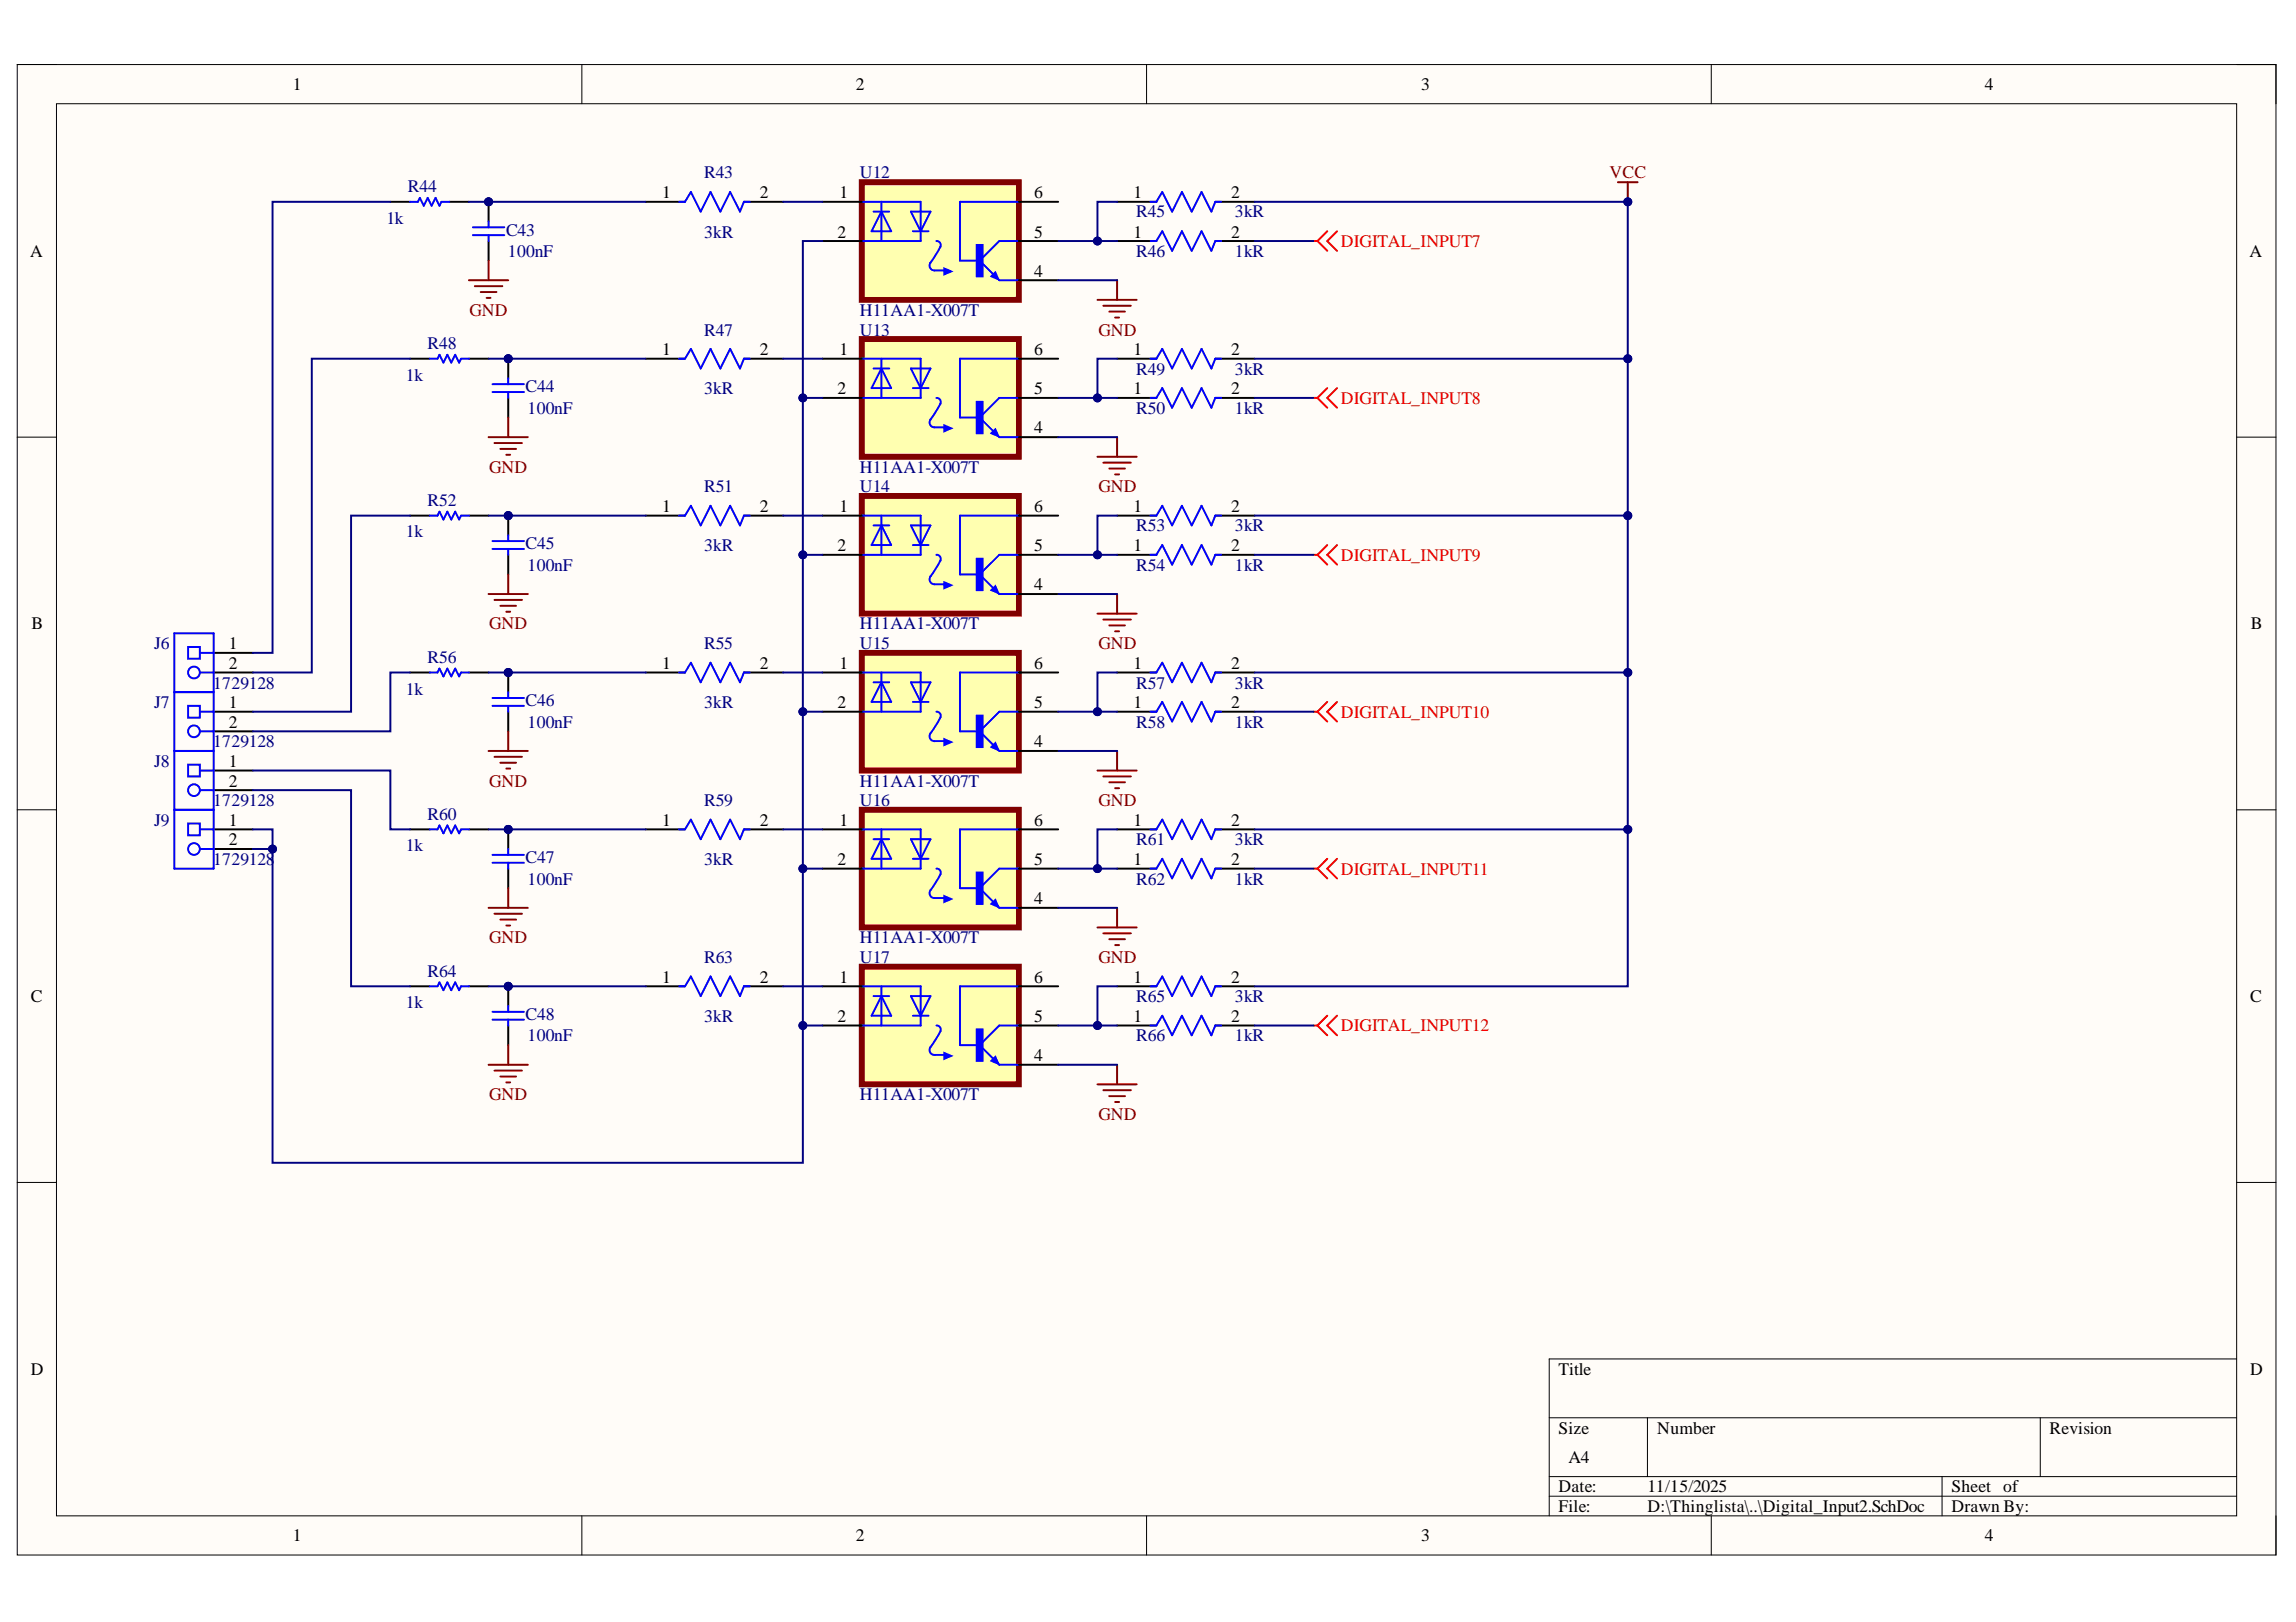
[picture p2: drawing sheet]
<svg xmlns="http://www.w3.org/2000/svg" width="297mm" height="210mm" viewBox="0 0 297 210" stroke-linecap="round" stroke-linejoin="round" font-family="sans-serif">
<defs><g id="words">
<g font-size="2.3">
<text x="37.9" y="11.7">1</text>
<text x="110.7" y="11.7">2</text>
<text x="183.9" y="11.7">3</text>
<text x="256.8" y="11.7">4</text>
<text x="85.7" y="25.6">1</text>
<text x="98.3" y="25.6">2</text>
<text x="108.6" y="25.6">1</text>
<text x="133.8" y="25.6">6</text>
<text x="146.7" y="25.6">1</text>
<text x="159.3" y="25.6">2</text>
<text x="3.9" y="33.3">A</text>
<text x="108.3" y="30.8">2</text>
<text x="133.8" y="30.8">5</text>
<text x="133.8" y="35.8">4</text>
<text x="146.7" y="30.8">1</text>
<text x="159.3" y="30.8">2</text>
<text x="291" y="33.3">A</text>
<text x="85.7" y="46">1</text>
<text x="98.3" y="46">2</text>
<text x="108.6" y="46">1</text>
<text x="133.8" y="46">6</text>
<text x="146.7" y="46">1</text>
<text x="159.3" y="46">2</text>
<text x="108.3" y="51">2</text>
<text x="133.8" y="51">5</text>
<text x="146.7" y="51">1</text>
<text x="159.3" y="51">2</text>
<text x="133.8" y="56.1">4</text>
<text x="85.7" y="66.2">1</text>
<text x="98.3" y="66.2">2</text>
<text x="108.3" y="71.3">2</text>
<text x="108.6" y="66.2">1</text>
<text x="133.8" y="66.2">6</text>
<text x="133.8" y="71.3">5</text>
<text x="146.7" y="71.3">1</text>
<text x="146.7" y="66.2">1</text>
<text x="159.3" y="71.3">2</text>
<text x="159.3" y="66.2">2</text>
<text x="133.8" y="76.4">4</text>
<text x="4.1" y="81.4">B</text>
<text x="29.6" y="84">1</text>
<text x="291.2" y="81.4">B</text>
<text x="29.6" y="86.5">2</text>
<text x="85.7" y="86.5">1</text>
<text x="98.3" y="86.5">2</text>
<text x="108.6" y="86.5">1</text>
<text x="133.8" y="86.5">6</text>
<text x="146.7" y="86.5">1</text>
<text x="159.3" y="86.5">2</text>
<text x="29.6" y="91.7">1</text>
<text x="29.6" y="94.2">2</text>
<text x="108.3" y="91.7">2</text>
<text x="133.8" y="91.7">5</text>
<text x="146.7" y="91.7">1</text>
<text x="159.3" y="91.7">2</text>
<text x="29.6" y="99.3">1</text>
<text x="29.6" y="101.8">2</text>
<text x="133.8" y="96.7">4</text>
<text x="29.6" y="106.9">1</text>
<text x="85.7" y="106.9">1</text>
<text x="98.3" y="106.9">2</text>
<text x="108.6" y="106.9">1</text>
<text x="133.8" y="106.9">6</text>
<text x="146.7" y="106.9">1</text>
<text x="159.3" y="106.9">2</text>
<text x="29.6" y="109.4">2</text>
<text x="108.3" y="111.9">2</text>
<text x="133.8" y="111.9">5</text>
<text x="146.7" y="111.9">1</text>
<text x="159.3" y="111.9">2</text>
<text x="133.8" y="117">4</text>
<text x="4" y="129.7">C</text>
<text x="85.7" y="127.1">1</text>
<text x="98.3" y="127.1">2</text>
<text x="108.6" y="127.1">1</text>
<text x="133.8" y="127.1">6</text>
<text x="146.7" y="127.1">1</text>
<text x="159.3" y="127.1">2</text>
<text x="291.1" y="129.7">C</text>
<text x="108.3" y="132.2">2</text>
<text x="133.8" y="132.2">5</text>
<text x="133.8" y="137.3">4</text>
<text x="146.7" y="132.2">1</text>
<text x="159.3" y="132.2">2</text>
<text x="4" y="177.9">D</text>
<text x="201.6" y="177.9">Title</text>
<text x="291.1" y="177.9">D</text>
<text x="201.6" y="185.5">Size</text>
<text x="214.4" y="185.5">Number</text>
<text x="265.2" y="185.5">Revision</text>
<text x="202.9" y="189.3">A4</text>
<text x="201.6" y="193.1">Date:</text>
<text x="201.6" y="195.7">File:</text>
<text x="213.1" y="193.1">11/15/2025</text>
<text x="213.1" y="195.7">D:\Thinglista\..\Digital_Input2.SchDoc</text>
<text x="252.5" y="193.1">Sheet of</text>
<text x="252.5" y="195.7">Drawn By:</text>
<text x="37.9" y="199.5">1</text>
<text x="110.7" y="199.5">2</text>
<text x="183.9" y="199.5">3</text>
<text x="256.8" y="199.5">4</text>
</g>
<g font-size="2.3" fill="#000080">
<text x="91.1" y="23.1">R43</text>
<text x="111.2" y="23.1">U12</text>
<text x="50" y="29">1k</text>
<text x="52.8" y="24.8">R44</text>
<text x="147" y="28.1">R45</text>
<text x="159.8" y="28.1">3kR</text>
<text x="65.5" y="30.5">C43</text>
<text x="65.7" y="33.3">100nF</text>
<text x="91.1" y="30.8">3kR</text>
<text x="147" y="33.3">R46</text>
<text x="159.8" y="33.3">1kR</text>
<text x="111.2" y="40.9">H11AA1-X007T</text>
<text x="55.3" y="45.2">R48</text>
<text x="91.1" y="43.4">R47</text>
<text x="111.2" y="43.4">U13</text>
<text x="52.5" y="49.3">1k</text>
<text x="68" y="50.8">C44</text>
<text x="68.3" y="53.6">100nF</text>
<text x="91.1" y="51">3kR</text>
<text x="147" y="53.6">R50</text>
<text x="147" y="48.5">R49</text>
<text x="159.8" y="53.6">1kR</text>
<text x="159.8" y="48.5">3kR</text>
<text x="55.3" y="65.5">R52</text>
<text x="91.1" y="63.7">R51</text>
<text x="111.2" y="61.2">H11AA1-X007T</text>
<text x="111.2" y="63.7">U14</text>
<text x="52.5" y="69.5">1k</text>
<text x="68" y="71.1">C45</text>
<text x="91.1" y="71.3">3kR</text>
<text x="147" y="68.8">R53</text>
<text x="159.8" y="68.8">3kR</text>
<text x="68.3" y="73.8">100nF</text>
<text x="147" y="73.8">R54</text>
<text x="159.8" y="73.8">1kR</text>
<text x="20" y="84">J6</text>
<text x="91.1" y="84">R55</text>
<text x="111.2" y="81.4">H11AA1-X007T</text>
<text x="111.2" y="84">U15</text>
<text x="27.6" y="89.1">1729128</text>
<text x="52.5" y="89.9">1k</text>
<text x="55.3" y="85.8">R56</text>
<text x="147" y="89.1">R57</text>
<text x="159.8" y="89.1">3kR</text>
<text x="20" y="91.7">J7</text>
<text x="68" y="91.4">C46</text>
<text x="68.3" y="94.2">100nF</text>
<text x="91.1" y="91.7">3kR</text>
<text x="147" y="94.2">R58</text>
<text x="159.8" y="94.2">1kR</text>
<text x="20" y="99.3">J8</text>
<text x="27.6" y="96.7">1729128</text>
<text x="111.2" y="101.8">H11AA1-X007T</text>
<text x="20" y="106.9">J9</text>
<text x="27.6" y="104.3">1729128</text>
<text x="55.3" y="106.1">R60</text>
<text x="91.1" y="104.3">R59</text>
<text x="111.2" y="104.3">U16</text>
<text x="27.6" y="111.9">1729128</text>
<text x="52.5" y="110.2">1k</text>
<text x="68" y="111.7">C47</text>
<text x="91.1" y="111.9">3kR</text>
<text x="147" y="109.4">R61</text>
<text x="159.8" y="109.4">3kR</text>
<text x="68.3" y="114.5">100nF</text>
<text x="147" y="114.5">R62</text>
<text x="159.8" y="114.5">1kR</text>
<text x="91.1" y="124.6">R63</text>
<text x="111.2" y="122.1">H11AA1-X007T</text>
<text x="111.2" y="124.6">U17</text>
<text x="52.5" y="130.4">1k</text>
<text x="55.3" y="126.4">R64</text>
<text x="68" y="132">C48</text>
<text x="147" y="129.7">R65</text>
<text x="159.8" y="129.7">3kR</text>
<text x="68.3" y="134.7">100nF</text>
<text x="91.1" y="132.2">3kR</text>
<text x="147" y="134.7">R66</text>
<text x="159.8" y="134.7">1kR</text>
<text x="111.2" y="142.4">H11AA1-X007T</text>
</g>
<g font-size="2.3" fill="#800000">
<text x="208.2" y="23.1">VCC</text>
<text x="60.7" y="40.9">GND</text>
<text x="142.1" y="43.4">GND</text>
<text x="63.3" y="61.2">GND</text>
<text x="142.1" y="63.7">GND</text>
<text x="63.3" y="81.4">GND</text>
<text x="142.1" y="84">GND</text>
<text x="63.3" y="101.8">GND</text>
<text x="142.1" y="104.3">GND</text>
<text x="63.3" y="122.1">GND</text>
<text x="142.1" y="124.6">GND</text>
<text x="63.3" y="142.4">GND</text>
<text x="142.1" y="144.9">GND</text>
</g>
<g font-size="2.3" fill="#f00">
<text x="173.5" y="32">DIGITAL_INPUT7</text>
<text x="173.5" y="52.3">DIGITAL_INPUT8</text>
<text x="173.5" y="72.6">DIGITAL_INPUT9</text>
<text x="173.5" y="92.9">DIGITAL_INPUT10</text>
<text x="173.5" y="113.2">DIGITAL_INPUT11</text>
<text x="173.5" y="133.5">DIGITAL_INPUT12</text>
</g>
</g></defs>
<path d="M2.2 8.4h292.2v192.8h-292.2z" fill-rule="evenodd" fill="#fffcf8"/>
<path d="M2.2 8.4h292.2v192.8h-292.2z" fill="none" stroke="#000" stroke-width=".13"/>
<path d="M7.3 13.4h282.1v182.8h-282.1z" fill-rule="evenodd" fill="#fffcf8"/>
<g fill="none" stroke="#000" stroke-width=".13">
<path d="M2.2 8.3h5.1M7.3 13.4h282.1v182.8h-282.1zM75.3 8.3v5.1M148.3 8.3v5.1M221.4 8.4v5M289.4 8.4h5v5M2.2 56.6h5.1M289.4 56.6h5M2.2 104.8h5.1M289.4 104.8h5M2.2 153h5.1M289.4 153h5"/>
<path d="M289.4 175.9h-89v20.3M75.3 196.2v5M148.3 196.2v5M200.4 183.5h89M200.4 191.1h89M200.4 193.6h89M213.1 183.5v7.6M221.4 196.2v5M251.2 191.1v5.1M264 183.5v7.6M294.4 196.2v5"/>
</g>
<path d="M27.6 84.5h5.1M27.6 87h5.1" fill="none" stroke="#000" stroke-width=".25"/>
<path d="M22.6 82h5v7.6h-5zM25.9 87h1.7M25.9 84.5h1.7" fill="none" stroke="#00f" stroke-width=".25"/>
<circle cx="25.1" cy="87" r=".76" fill="#fff"/>
<g fill="none" stroke="#00f" stroke-width=".25">
<path d="M22.6 89.6h5v7.6h-5zM24.3 83.7h1.6v1.5h-1.6zM25.9 94.6h1.7M25.9 92.1h1.7"/>
<circle cx="25.1" cy="87" r=".76"/>
</g>
<path d="M27.6 92.1h5.1M27.6 94.6h5.1" fill="none" stroke="#000" stroke-width=".25"/>
<circle cx="25.1" cy="94.6" r=".76" fill="#fff"/>
<g fill="none" stroke="#00f" stroke-width=".25">
<path d="M22.6 97.2h5v7.6h-5zM24.3 91.3h1.6v1.6h-1.6zM25.9 99.7h1.7M25.9 102.3h1.7"/>
<circle cx="25.1" cy="94.6" r=".76"/>
</g>
<path d="M27.6 99.7h5.1M27.6 102.3h5.1" fill="none" stroke="#000" stroke-width=".25"/>
<circle cx="25.1" cy="102.3" r=".76" fill="#fff"/>
<g fill="none" stroke="#00f" stroke-width=".25">
<path d="M24.3 99h1.6v1.5h-1.6zM22.6 104.8h5v7.6h-5zM25.9 109.9h1.7M25.9 107.3h1.7"/>
<circle cx="25.1" cy="102.3" r=".76"/>
</g>
<path d="M27.6 107.3h5.1M27.6 109.9h5.1" fill="none" stroke="#000" stroke-width=".25"/>
<circle cx="25.1" cy="109.9" r=".76" fill="#fff"/>
<g fill="none" stroke="#00f" stroke-width=".25">
<path d="M87.9 26.1h.7l.8-1.3 1.2 2.6 1.3-2.6 1.3 2.6 1.3-2.6 1.2 2.6 .5-1.3h.8M148.8 26.1h.8l.8-1.3 1.2 2.6 1.3-2.6 1.3 2.6 1.2-2.6 1.3 2.6 .5-1.3h.8M148.8 31.2h.8l.8-1.3 1.2 2.6 1.3-2.6 1.3 2.6 1.2-2.6 1.3 2.6 .5-1.3h.8M87.9 46.4h.7l.8-1.2 1.2 2.5 1.3-2.5 1.3 2.5 1.3-2.5 1.2 2.5 .5-1.3h.8M148.8 46.4h.8l.8-1.2 1.2 2.5 1.3-2.5 1.3 2.5 1.2-2.5 1.3 2.5 .5-1.3h.8M148.8 51.5h.8l.8-1.3 1.2 2.6 1.3-2.6 1.3 2.6 1.2-2.6 1.3 2.6 .5-1.3h.8M87.9 66.7h.7l.8-1.2 1.2 2.5 1.3-2.5 1.3 2.5 1.3-2.5 1.2 2.5 .5-1.3h.8M148.8 66.7h.8l.8-1.2 1.2 2.5 1.3-2.5 1.3 2.5 1.2-2.5 1.3 2.5 .5-1.3h.8M148.8 71.8h.8l.8-1.3 1.2 2.6 1.3-2.6 1.3 2.6 1.2-2.6 1.3 2.6 .5-1.3h.8M87.9 87h.7l.8-1.2 1.2 2.5 1.3-2.5 1.3 2.5 1.3-2.5 1.2 2.5 .5-1.3h.8M148.8 87h.8l.8-1.2 1.2 2.5 1.3-2.5 1.3 2.5 1.2-2.5 1.3 2.5 .5-1.3h.8M148.8 92.1h.8l.8-1.3 1.2 2.6 1.3-2.6 1.3 2.6 1.2-2.6 1.3 2.6 .5-1.3h.8"/>
<path d="M24.3 106.6h1.6v1.5h-1.6zM87.9 107.3h.7l.8-1.2 1.2 2.5 1.3-2.5 1.3 2.5 1.3-2.5 1.2 2.5 .5-1.3h.8M148.8 107.3h.8l.8-1.2 1.2 2.5 1.3-2.5 1.3 2.5 1.2-2.5 1.3 2.5 .5-1.3h.8M148.8 112.4h.8l.8-1.3 1.2 2.6 1.3-2.6 1.3 2.6 1.2-2.6 1.3 2.6 .5-1.3h.8M87.9 127.6h.7l.8-1.2 1.2 2.5 1.3-2.5 1.3 2.5 1.3-2.5 1.2 2.5 .5-1.3h.8M148.8 127.6h.8l.8-1.2 1.2 2.5 1.3-2.5 1.3 2.5 1.2-2.5 1.3 2.5 .5-1.3h.8M148.8 132.7h.8l.8-1.3 1.2 2.6 1.3-2.6 1.3 2.6 1.2-2.6 1.3 2.6 .5-1.3h.8"/>
<circle cx="25.1" cy="109.9" r=".76"/>
</g>
<g fill="none" stroke="#000" stroke-width=".25">
<path d="M83.5 26.1h5.1M96.2 26.1h5.1M144.5 26.1h5.1M144.5 31.2h5.1M157.2 26.1h5.1M157.2 31.2h5.1M83.5 46.4h5.1M96.2 46.4h5.1M144.5 46.4h5.1M144.5 51.5h5.1M157.2 46.4h5.1M157.2 51.5h5.1"/>
<path d="M83.5 66.7h5.1M96.2 66.7h5.1M144.5 66.7h5.1M144.5 71.8h5.1M157.2 66.7h5.1M157.2 71.8h5.1M83.5 87h5.1M96.2 87h5.1M144.5 87h5.1M144.5 92.1h5.1M157.2 87h5.1M157.2 92.1h5.1"/>
<path d="M83.5 107.3h5.1M96.2 107.3h5.1M144.5 107.3h5.1M144.5 112.4h5.1M157.2 107.3h5.1M157.2 112.4h5.1M83.5 127.6h5.1M96.2 127.6h5.1M144.5 127.6h5.1M144.5 132.7h5.1M157.2 127.6h5.1M157.2 132.7h5.1"/>
</g>
<g fill="none" stroke="#800000" stroke-width=".25">
<path d="M142 38.8h5.1M142.7 39.6h3.6M144.5 36.3v2.5M209.3 23.6h2.6M210.6 23.6v2.5M142 59.1h5.1M142.7 59.9h3.6M143.5 40.3h2M144.3 41.1h.5M144.5 56.6v2.5M142 79.4h5.1M143.5 60.6h2"/>
<path d="M144.3 61.4h.5M144.5 76.9v2.5M142 99.7h5.1M142.7 80.2h3.6M143.5 80.9h2M144.3 81.7h.5M144.5 97.2v2.5M142.7 100.5h3.6M143.5 101.2h2M144.3 102h.5M144.5 117.5v2.5M142 120h5.1"/>
<path d="M142.7 120.8h3.6M143.5 121.5h2M144.3 122.3h.5M144.5 137.8v2.5M142 140.3h5.1M142.7 141.1h3.6M143.5 141.9h2M144.3 142.6h.5"/>
</g>
<g fill="none" stroke="#f00" stroke-width=".25">
<path d="M169.9 31.2h.5M170.4 31.2l1.3 1.3M171.7 29.9l-1.3 1.3M173 29.9l-1.3 1.3 1.3 1.3M169.9 51.5h.5M170.4 51.5l1.3 1.3M171.7 50.2l-1.3 1.3M173 50.2l-1.3 1.3 1.3 1.3M169.9 71.8h.5M170.4 71.8l1.3 1.3M171.7 70.5l-1.3 1.3M173 70.5l-1.3 1.3 1.3 1.3"/>
<path d="M169.9 92.1h.5M170.4 92.1l1.3 1.3M171.7 90.8l-1.3 1.3M173 90.8l-1.3 1.3 1.3 1.3M169.9 112.4h.5M170.4 112.4l1.3 1.3M171.7 111.1l-1.3 1.3M173 111.1l-1.3 1.3 1.3 1.3M169.9 132.7h.5M170.4 132.7l1.3 1.3M171.7 131.4l-1.3 1.3M173 131.4l-1.3 1.3 1.3 1.3"/>
</g>
<circle cx="210.6" cy="26.1" r=".51" fill="#000080"/>
<circle cx="210.6" cy="26.1" r=".51" fill="none" stroke="#000080" stroke-width=".13"/>
<path d="M50.5 26.1h2.5M58.1 26.1h2.6" fill="none" stroke="#000" stroke-width=".25"/>
<path d="M53 26.1h1.1l.2-.5 .5 1 .5-1 .5 1 .5-1 .6 1 .2-.5h1" fill="none" stroke="#00f" stroke-width=".25"/>
<circle cx="63.2" cy="26.1" r=".51" fill="#000080"/>
<circle cx="63.2" cy="26.1" r=".51" fill="none" stroke="#000080" stroke-width=".13"/>
<path d="M63.2 26.1v2.6M63.2 31.2v2.5" fill="none" stroke="#000" stroke-width=".25"/>
<circle cx="63.2" cy="26.1" r=".51" fill="#000080"/>
<circle cx="63.2" cy="26.1" r=".51" fill="none" stroke="#000080" stroke-width=".13"/>
<path d="M61.2 29.4h4M61.2 30.4h4M63.2 28.7v.7M63.2 30.4v.8M55.6 46.4h1l.3-.5 .5 1 .5-1 .5 1 .5-1 .5 1 .3-.5h1" fill="none" stroke="#00f" stroke-width=".25"/>
<path d="M60.7 36.3h5.1M61.4 37h3.6M62.2 37.8h2M63 38.6h.5M63.2 33.7v2.6" fill="none" stroke="#800000" stroke-width=".25"/>
<path d="M53 46.4h2.6M60.7 46.4h2.5" fill="none" stroke="#000" stroke-width=".25"/>
<circle cx="65.8" cy="46.4" r=".51" fill="#000080"/>
<circle cx="65.8" cy="46.4" r=".51" fill="none" stroke="#000080" stroke-width=".13"/>
<path d="M65.8 46.4v2.6M65.8 51.5v2.5" fill="none" stroke="#000" stroke-width=".25"/>
<circle cx="65.8" cy="46.4" r=".51" fill="#000080"/>
<circle cx="65.8" cy="46.4" r=".51" fill="none" stroke="#000080" stroke-width=".13"/>
<path d="M63.7 49.7h4.1M63.7 50.7h4.1M65.8 49v.7M65.8 50.7v.8M55.6 66.7h1l.3-.5 .5 1 .5-1 .5 1 .5-1 .5 1 .3-.5h1" fill="none" stroke="#00f" stroke-width=".25"/>
<path d="M63.2 56.6h5.1M64 57.3h3.5M64.7 58.1h2.1M65.5 58.9h.5M65.8 54v2.6" fill="none" stroke="#800000" stroke-width=".25"/>
<path d="M53 66.7h2.6M60.7 66.7h2.5" fill="none" stroke="#000" stroke-width=".25"/>
<circle cx="65.8" cy="66.7" r=".51" fill="#000080"/>
<circle cx="65.8" cy="66.7" r=".51" fill="none" stroke="#000080" stroke-width=".13"/>
<path d="M65.8 66.7v2.6M65.8 71.8v2.5" fill="none" stroke="#000" stroke-width=".25"/>
<circle cx="65.8" cy="66.7" r=".51" fill="#000080"/>
<circle cx="65.8" cy="66.7" r=".51" fill="none" stroke="#000080" stroke-width=".13"/>
<path d="M63.7 70h4.1M63.7 71h4.1M65.8 69.3v.7M65.8 71v.8M55.6 87h1l.3-.5 .5 1 .5-1 .5 1 .5-1 .5 1 .3-.5h1" fill="none" stroke="#00f" stroke-width=".25"/>
<path d="M63.2 76.9h5.1M64 77.6h3.5M64.7 78.4h2.1M65.5 79.2h.5M65.8 74.3v2.6" fill="none" stroke="#800000" stroke-width=".25"/>
<path d="M53 87h2.6M60.7 87h2.5" fill="none" stroke="#000" stroke-width=".25"/>
<circle cx="65.8" cy="87" r=".51" fill="#000080"/>
<circle cx="65.8" cy="87" r=".51" fill="none" stroke="#000080" stroke-width=".13"/>
<path d="M65.8 87v2.6M65.8 92.1v2.5" fill="none" stroke="#000" stroke-width=".25"/>
<circle cx="65.8" cy="87" r=".51" fill="#000080"/>
<circle cx="65.8" cy="87" r=".51" fill="none" stroke="#000080" stroke-width=".13"/>
<path d="M63.7 90.3h4.1M63.7 91.3h4.1M65.8 89.6v.7M65.8 91.3v.8M55.6 107.3h1l.3-.5 .5 1 .5-1 .5 1 .5-1 .5 1 .3-.5h1" fill="none" stroke="#00f" stroke-width=".25"/>
<path d="M63.2 97.2h5.1M64 97.9h3.5M64.7 98.7h2.1M65.5 99.5h.5M65.8 94.6v2.6" fill="none" stroke="#800000" stroke-width=".25"/>
<path d="M53 107.3h2.6M60.7 107.3h2.5" fill="none" stroke="#000" stroke-width=".25"/>
<circle cx="65.8" cy="107.3" r=".51" fill="#000080"/>
<circle cx="65.8" cy="107.3" r=".51" fill="none" stroke="#000080" stroke-width=".13"/>
<path d="M65.8 107.3v2.6M65.8 112.4v2.5" fill="none" stroke="#000" stroke-width=".25"/>
<circle cx="65.8" cy="107.3" r=".51" fill="#000080"/>
<circle cx="65.8" cy="107.3" r=".51" fill="none" stroke="#000080" stroke-width=".13"/>
<path d="M63.7 110.6h4.1M63.7 111.6h4.1M65.8 109.9v.7M65.8 111.6v.8M55.6 127.6h1l.3-.5 .5 1 .5-1 .5 1 .5-1 .5 1 .3-.5h1" fill="none" stroke="#00f" stroke-width=".25"/>
<path d="M63.2 117.5h5.1M64 118.2h3.5M64.7 119h2.1M65.5 119.8h.5M65.8 114.9v2.6" fill="none" stroke="#800000" stroke-width=".25"/>
<path d="M53 127.6h2.6M60.7 127.6h2.5" fill="none" stroke="#000" stroke-width=".25"/>
<circle cx="65.8" cy="127.6" r=".51" fill="#000080"/>
<circle cx="65.8" cy="127.6" r=".51" fill="none" stroke="#000080" stroke-width=".13"/>
<path d="M65.8 127.6v2.6M65.8 132.7v2.6" fill="none" stroke="#000" stroke-width=".25"/>
<circle cx="65.8" cy="127.6" r=".51" fill="#000080"/>
<circle cx="65.8" cy="127.6" r=".51" fill="none" stroke="#000080" stroke-width=".13"/>
<path d="M63.7 130.9h4.1M63.7 132h4.1M65.8 130.2v.7M65.8 132v.7" fill="none" stroke="#00f" stroke-width=".25"/>
<path d="M63.2 137.8h5.1M64 138.6h3.5M64.7 139.3h2.1M65.8 135.3v2.5M65.5 140.1h.5" fill="none" stroke="#800000" stroke-width=".25"/>
<path d="M111.5 23.6h20.3v15.2h-20.3z" fill-rule="evenodd" fill="#ffffb0"/>
<path d="M111.5 23.6h20.3v15.2h-20.3z" fill="none" stroke="#800000" stroke-width=".76"/>
<path d="M126.4 31.7h.7v4.1h-.7z" fill-rule="evenodd" fill="#00f"/>
<path d="M111.5 26.1h7.6v5.1h-7.6M113 27.4h2M114 27.4l1.3 2.5h-2.5zM114 26.1v5.1M117.8 27.4h2.6l-1.3 2.5zM118.1 29.9h2M120.9 35h1.3M126.4 31.7h.7v4.1h-.7zM126.7 33.7l2.6 2.6h2.5M131.8 31.2h-2.5l-2.6 2.5M131.8 26.1h-7.6v7.6h2.5" fill="none" stroke="#00f" stroke-width=".25"/>
<path d="M128.3 35.8l.5-.5 .3 .8z" fill="#00f"/>
<path d="M128.3 35.8l.5-.5 .3 .8z" fill="none" stroke="#00f" stroke-width=".25"/>
<path d="M122.2 34.7l.8 .4-.8 .4z" fill="#00f"/>
<path d="M120.4 34a.63 .63 0 0 0-.1 .6 .63 .63 0 0 0 .6 .4M121.1 31.2a.53 .53 0 0 1 .6 .8M121.7 31.9l-1.3 2.1M122.2 34.7l.8 .4-.8 .4z" fill="none" stroke="#00f" stroke-width=".25"/>
<path d="M106.4 26.1h5.1M106.4 31.2h5.1M131.8 26.1h5.1M131.8 31.2h5.1M131.8 36.3h5.1" fill="none" stroke="#000" stroke-width=".25"/>
<path d="M111.5 43.9h20.3v15.2h-20.3z" fill-rule="evenodd" fill="#ffffb0"/>
<path d="M111.5 43.9h20.3v15.2h-20.3z" fill="none" stroke="#800000" stroke-width=".76"/>
<path d="M126.4 52h.7v4.1h-.7z" fill-rule="evenodd" fill="#00f"/>
<path d="M111.5 46.4h7.6v5.1h-7.6M113 47.7h2M114 47.7l1.3 2.5h-2.5zM114 46.4v5.1M117.8 47.7h2.6l-1.3 2.5zM118.1 50.2h2M120.9 55.3h1.3M126.4 52h.7v4.1h-.7zM126.7 54l2.6 2.6h2.5M131.8 51.5h-2.5l-2.6 2.5M131.8 46.4h-7.6v7.6h2.5" fill="none" stroke="#00f" stroke-width=".25"/>
<path d="M128.3 56.1l.5-.5 .3 .8z" fill="#00f"/>
<path d="M128.3 56.1l.5-.5 .3 .8z" fill="none" stroke="#00f" stroke-width=".25"/>
<path d="M122.2 55l.8 .4-.8 .4z" fill="#00f"/>
<path d="M120.4 54.3a.63 .63 0 0 0-.1 .6 .63 .63 0 0 0 .6 .4M121.1 51.5a.52 .52 0 0 1 .6 .8M121.7 52.2l-1.3 2.1M122.2 55l.8 .4-.8 .4z" fill="none" stroke="#00f" stroke-width=".25"/>
<path d="M106.4 46.4h5.1M106.4 51.5h5.1M131.8 46.4h5.1M131.8 51.5h5.1M131.8 56.6h5.1" fill="none" stroke="#000" stroke-width=".25"/>
<path d="M111.5 64.2h20.3v15.2h-20.3z" fill-rule="evenodd" fill="#ffffb0"/>
<path d="M111.5 64.2h20.3v15.2h-20.3z" fill="none" stroke="#800000" stroke-width=".76"/>
<path d="M126.4 72.3h.7v4.1h-.7z" fill-rule="evenodd" fill="#00f"/>
<path d="M111.5 66.7h7.6v5.1h-7.6M113 68h2M114 68l1.3 2.5h-2.5zM114 66.7v5.1M117.8 68h2.6l-1.3 2.5zM118.1 70.5h2M120.9 75.6h1.3M126.4 72.3h.7v4.1h-.7zM126.7 74.3l2.6 2.6h2.5M131.8 71.8h-2.5l-2.6 2.5M131.8 66.7h-7.6v7.6h2.5" fill="none" stroke="#00f" stroke-width=".25"/>
<path d="M128.3 76.4l.5-.5 .3 .8z" fill="#00f"/>
<path d="M128.3 76.4l.5-.5 .3 .8z" fill="none" stroke="#00f" stroke-width=".25"/>
<path d="M122.2 75.4l.8 .3-.8 .4z" fill="#00f"/>
<path d="M120.4 74.6a.63 .63 0 0 0-.1 .7 .63 .63 0 0 0 .6 .3M121.1 71.8a.52 .52 0 0 1 .6 .8M121.7 72.5l-1.3 2.1M122.2 75.4l.8 .3-.8 .4z" fill="none" stroke="#00f" stroke-width=".25"/>
<path d="M106.4 66.7h5.1M106.4 71.8h5.1M131.8 66.7h5.1M131.8 71.8h5.1M131.8 76.9h5.1" fill="none" stroke="#000" stroke-width=".25"/>
<path d="M111.5 84.5h20.3v15.2h-20.3z" fill-rule="evenodd" fill="#ffffb0"/>
<path d="M111.5 84.5h20.3v15.2h-20.3z" fill="none" stroke="#800000" stroke-width=".76"/>
<path d="M126.4 92.6h.7v4.1h-.7z" fill-rule="evenodd" fill="#00f"/>
<path d="M111.5 87h7.6v5.1h-7.6M113 88.3h2M114 88.3l1.3 2.5h-2.5zM114 87v5.1M117.8 88.3h2.6l-1.3 2.5zM118.1 90.8h2M120.9 95.9h1.3M126.4 92.6h.7v4.1h-.7zM126.7 94.6l2.6 2.6h2.5M131.8 92.1h-2.5l-2.6 2.5M131.8 87h-7.6v7.6h2.5" fill="none" stroke="#00f" stroke-width=".25"/>
<path d="M128.3 96.7l.5-.5 .3 .9z" fill="#00f"/>
<path d="M128.3 96.7l.5-.5 .3 .9z" fill="none" stroke="#00f" stroke-width=".25"/>
<path d="M122.2 95.7l.8 .3-.8 .4z" fill="#00f"/>
<path d="M120.4 94.9a.63 .63 0 0 0-.1 .7 .63 .63 0 0 0 .6 .3M121.1 92.1a.53 .53 0 0 1 .6 .8M121.7 92.8l-1.3 2.1M122.2 95.7l.8 .3-.8 .4z" fill="none" stroke="#00f" stroke-width=".25"/>
<path d="M106.4 87h5.1M106.4 92.1h5.1M131.8 87h5.1M131.8 92.1h5.1M131.8 97.2h5.1" fill="none" stroke="#000" stroke-width=".25"/>
<path d="M111.5 104.8h20.3v15.2h-20.3z" fill-rule="evenodd" fill="#ffffb0"/>
<path d="M111.5 104.8h20.3v15.2h-20.3z" fill="none" stroke="#800000" stroke-width=".76"/>
<path d="M126.4 112.9h.7v4.1h-.7z" fill-rule="evenodd" fill="#00f"/>
<path d="M111.5 107.3h7.6v5.1h-7.6M113 108.6h2M114 108.6l1.3 2.5h-2.5zM114 107.3v5.1M117.8 108.6h2.6l-1.3 2.5zM118.1 111.1h2M120.9 116.2h1.3M126.4 112.9h.7v4.1h-.7zM126.7 114.9l2.6 2.6h2.5M131.8 112.4h-2.5l-2.6 2.5M131.8 107.3h-7.6v7.6h2.5" fill="none" stroke="#00f" stroke-width=".25"/>
<path d="M128.3 117l.5-.5 .3 .9z" fill="#00f"/>
<path d="M128.3 117l.5-.5 .3 .9z" fill="none" stroke="#00f" stroke-width=".25"/>
<path d="M122.2 116l.8 .3-.8 .4z" fill="#00f"/>
<path d="M120.4 115.2a.63 .63 0 0 0-.1 .7 .63 .63 0 0 0 .6 .3M121.1 112.4a.52 .52 0 0 1 .6 .8M121.7 113.1l-1.3 2.1M122.2 116l.8 .3-.8 .4z" fill="none" stroke="#00f" stroke-width=".25"/>
<path d="M106.4 107.3h5.1M106.4 112.4h5.1M131.8 107.3h5.1M131.8 112.4h5.1M131.8 117.5h5.1" fill="none" stroke="#000" stroke-width=".25"/>
<path d="M111.5 125.1h20.3v15.2h-20.3z" fill-rule="evenodd" fill="#ffffb0"/>
<path d="M111.5 125.1h20.3v15.2h-20.3z" fill="none" stroke="#800000" stroke-width=".76"/>
<path d="M126.4 133.2h.7v4.1h-.7z" fill-rule="evenodd" fill="#00f"/>
<path d="M111.5 127.6h7.6v5.1h-7.6M113 128.9h2M114 128.9l1.3 2.5h-2.5zM114 127.6v5.1M117.8 128.9h2.6l-1.3 2.5zM118.1 131.4h2M120.9 136.5h1.3M126.4 133.2h.7v4.1h-.7zM126.7 135.3l2.6 2.5h2.5M131.8 132.7h-2.5l-2.6 2.6M131.8 127.6h-7.6v7.7h2.5" fill="none" stroke="#00f" stroke-width=".25"/>
<path d="M128.3 137.3l.5-.5 .3 .9z" fill="#00f"/>
<path d="M128.3 137.3l.5-.5 .3 .9z" fill="none" stroke="#00f" stroke-width=".25"/>
<path d="M122.2 136.3l.8 .3-.8 .4z" fill="#00f"/>
<path d="M120.4 135.5a.63 .63 0 0 0-.1 .7 .63 .63 0 0 0 .6 .3M121.1 132.7a.53 .53 0 0 1 .6 .8M121.7 133.4l-1.3 2.1M122.2 136.3l.8 .3-.8 .4z" fill="none" stroke="#00f" stroke-width=".25"/>
<path d="M106.4 127.6h5.1M106.4 132.7h5.1M131.8 127.6h5.1M131.8 132.7h5.1M131.8 137.8h5.1" fill="none" stroke="#000" stroke-width=".25"/>
<path d="M101.3 26.1h5.1M144.5 26.1h-2.5v5.1" fill="none" stroke="#000080" stroke-width=".25"/>
<circle cx="142" cy="31.2" r=".51" fill="#000080"/>
<circle cx="142" cy="31.2" r=".51" fill="none" stroke="#000080" stroke-width=".13"/>
<path d="M136.9 36.3h7.6M101.3 46.4h5.1M144.5 46.4h-2.5v5.1" fill="none" stroke="#000080" stroke-width=".25"/>
<circle cx="142" cy="51.5" r=".51" fill="#000080"/>
<circle cx="142" cy="51.5" r=".51" fill="none" stroke="#000080" stroke-width=".13"/>
<path d="M162.3 31.2h7.6M136.9 56.6h7.6M101.3 66.7h5.1M144.5 66.7h-2.5v5.1" fill="none" stroke="#000080" stroke-width=".25"/>
<circle cx="142" cy="71.8" r=".51" fill="#000080"/>
<circle cx="142" cy="71.8" r=".51" fill="none" stroke="#000080" stroke-width=".13"/>
<path d="M162.3 51.5h7.6M136.9 76.9h7.6M101.3 87h5.1M144.5 87h-2.5v5.1" fill="none" stroke="#000080" stroke-width=".25"/>
<circle cx="142" cy="92.1" r=".51" fill="#000080"/>
<circle cx="142" cy="92.1" r=".51" fill="none" stroke="#000080" stroke-width=".13"/>
<path d="M162.3 71.8h7.6M136.9 97.2h7.6M101.3 107.3h5.1M144.5 107.3h-2.5v5.1" fill="none" stroke="#000080" stroke-width=".25"/>
<circle cx="142" cy="112.4" r=".51" fill="#000080"/>
<circle cx="142" cy="112.4" r=".51" fill="none" stroke="#000080" stroke-width=".13"/>
<path d="M162.3 92.1h7.6M136.9 117.5h7.6M101.3 127.6h5.1M144.5 127.6h-2.5v5.1" fill="none" stroke="#000080" stroke-width=".25"/>
<circle cx="142" cy="132.7" r=".51" fill="#000080"/>
<circle cx="142" cy="132.7" r=".51" fill="none" stroke="#000080" stroke-width=".13"/>
<path d="M162.3 112.4h7.6M136.9 132.7h7.6M136.9 137.8h7.6" fill="none" stroke="#000080" stroke-width=".25"/>
<circle cx="142" cy="132.7" r=".51" fill="#000080"/>
<circle cx="142" cy="132.7" r=".51" fill="none" stroke="#000080" stroke-width=".13"/>
<path d="M136.9 112.4h7.6" fill="none" stroke="#000080" stroke-width=".25"/>
<circle cx="142" cy="112.4" r=".51" fill="#000080"/>
<circle cx="142" cy="112.4" r=".51" fill="none" stroke="#000080" stroke-width=".13"/>
<path d="M136.9 92.1h7.6" fill="none" stroke="#000080" stroke-width=".25"/>
<circle cx="142" cy="92.1" r=".51" fill="#000080"/>
<circle cx="142" cy="92.1" r=".51" fill="none" stroke="#000080" stroke-width=".13"/>
<path d="M136.9 71.8h7.6" fill="none" stroke="#000080" stroke-width=".25"/>
<circle cx="142" cy="71.8" r=".51" fill="#000080"/>
<circle cx="142" cy="71.8" r=".51" fill="none" stroke="#000080" stroke-width=".13"/>
<path d="M136.9 51.5h7.6" fill="none" stroke="#000080" stroke-width=".25"/>
<circle cx="142" cy="51.5" r=".51" fill="#000080"/>
<circle cx="142" cy="51.5" r=".51" fill="none" stroke="#000080" stroke-width=".13"/>
<path d="M136.9 31.2h7.6" fill="none" stroke="#000080" stroke-width=".25"/>
<circle cx="142" cy="31.2" r=".51" fill="#000080"/>
<circle cx="142" cy="31.2" r=".51" fill="none" stroke="#000080" stroke-width=".13"/>
<path d="M32.7 109.9h2.6M162.3 132.7h7.6" fill="none" stroke="#000080" stroke-width=".25"/>
<circle cx="35.3" cy="109.9" r=".51" fill="#000080"/>
<circle cx="35.3" cy="109.9" r=".51" fill="none" stroke="#000080" stroke-width=".13"/>
<path d="M162.3 26.1h48.3v101.5h-48.3" fill="none" stroke="#000080" stroke-width=".25"/>
<circle cx="210.6" cy="26.1" r=".51" fill="#000080"/>
<circle cx="210.6" cy="26.1" r=".51" fill="none" stroke="#000080" stroke-width=".13"/>
<circle cx="210.6" cy="46.4" r=".51" fill="#000080"/>
<circle cx="210.6" cy="46.4" r=".51" fill="none" stroke="#000080" stroke-width=".13"/>
<circle cx="210.6" cy="66.7" r=".51" fill="#000080"/>
<circle cx="210.6" cy="66.7" r=".51" fill="none" stroke="#000080" stroke-width=".13"/>
<circle cx="210.6" cy="87" r=".51" fill="#000080"/>
<circle cx="210.6" cy="87" r=".51" fill="none" stroke="#000080" stroke-width=".13"/>
<circle cx="210.6" cy="107.3" r=".51" fill="#000080"/>
<circle cx="210.6" cy="107.3" r=".51" fill="none" stroke="#000080" stroke-width=".13"/>
<path d="M162.3 46.4h48.3" fill="none" stroke="#000080" stroke-width=".25"/>
<circle cx="210.6" cy="46.4" r=".51" fill="#000080"/>
<circle cx="210.6" cy="46.4" r=".51" fill="none" stroke="#000080" stroke-width=".13"/>
<path d="M162.3 66.7h48.3" fill="none" stroke="#000080" stroke-width=".25"/>
<circle cx="210.6" cy="66.7" r=".51" fill="#000080"/>
<circle cx="210.6" cy="66.7" r=".51" fill="none" stroke="#000080" stroke-width=".13"/>
<path d="M162.3 87h48.3" fill="none" stroke="#000080" stroke-width=".25"/>
<circle cx="210.6" cy="87" r=".51" fill="#000080"/>
<circle cx="210.6" cy="87" r=".51" fill="none" stroke="#000080" stroke-width=".13"/>
<path d="M162.3 107.3h48.3" fill="none" stroke="#000080" stroke-width=".25"/>
<circle cx="210.6" cy="107.3" r=".51" fill="#000080"/>
<circle cx="210.6" cy="107.3" r=".51" fill="none" stroke="#000080" stroke-width=".13"/>
<path d="M50.5 26.1h-15.2v58.4h-2.6M60.7 26.1h22.8" fill="none" stroke="#000080" stroke-width=".25"/>
<circle cx="63.2" cy="26.1" r=".51" fill="#000080"/>
<circle cx="63.2" cy="26.1" r=".51" fill="none" stroke="#000080" stroke-width=".13"/>
<path d="M53 46.4h-12.7v40.6h-7.6M63.2 46.4h20.3" fill="none" stroke="#000080" stroke-width=".25"/>
<circle cx="65.8" cy="46.4" r=".51" fill="#000080"/>
<circle cx="65.8" cy="46.4" r=".51" fill="none" stroke="#000080" stroke-width=".13"/>
<path d="M53 66.7h-7.6v25.4h-12.7M63.2 66.7h20.3" fill="none" stroke="#000080" stroke-width=".25"/>
<circle cx="65.8" cy="66.7" r=".51" fill="#000080"/>
<circle cx="65.8" cy="66.7" r=".51" fill="none" stroke="#000080" stroke-width=".13"/>
<path d="M53 87h-2.5v7.6h-17.8M63.2 87h20.3" fill="none" stroke="#000080" stroke-width=".25"/>
<circle cx="65.8" cy="87" r=".51" fill="#000080"/>
<circle cx="65.8" cy="87" r=".51" fill="none" stroke="#000080" stroke-width=".13"/>
<path d="M32.7 99.7h17.8v7.6h2.5M63.2 107.3h20.3" fill="none" stroke="#000080" stroke-width=".25"/>
<circle cx="65.8" cy="107.3" r=".51" fill="#000080"/>
<circle cx="65.8" cy="107.3" r=".51" fill="none" stroke="#000080" stroke-width=".13"/>
<path d="M32.7 102.3h12.7v25.3h7.6M63.2 127.6h20.3" fill="none" stroke="#000080" stroke-width=".25"/>
<circle cx="65.8" cy="127.6" r=".51" fill="#000080"/>
<circle cx="65.8" cy="127.6" r=".51" fill="none" stroke="#000080" stroke-width=".13"/>
<path d="M106.4 31.2h-2.5v119.3h-68.6v-43.2h-2.6" fill="none" stroke="#000080" stroke-width=".25"/>
<circle cx="103.9" cy="51.5" r=".51" fill="#000080"/>
<circle cx="103.9" cy="51.5" r=".51" fill="none" stroke="#000080" stroke-width=".13"/>
<circle cx="103.9" cy="71.8" r=".51" fill="#000080"/>
<circle cx="103.9" cy="71.8" r=".51" fill="none" stroke="#000080" stroke-width=".13"/>
<circle cx="103.9" cy="92.1" r=".51" fill="#000080"/>
<circle cx="103.9" cy="92.1" r=".51" fill="none" stroke="#000080" stroke-width=".13"/>
<circle cx="103.9" cy="112.4" r=".51" fill="#000080"/>
<circle cx="103.9" cy="112.4" r=".51" fill="none" stroke="#000080" stroke-width=".13"/>
<circle cx="103.9" cy="132.7" r=".51" fill="#000080"/>
<circle cx="103.9" cy="132.7" r=".51" fill="none" stroke="#000080" stroke-width=".13"/>
<circle cx="35.3" cy="109.9" r=".51" fill="#000080"/>
<circle cx="35.3" cy="109.9" r=".51" fill="none" stroke="#000080" stroke-width=".13"/>
<path d="M103.9 51.5h2.5" fill="none" stroke="#000080" stroke-width=".25"/>
<circle cx="103.9" cy="51.5" r=".51" fill="#000080"/>
<circle cx="103.9" cy="51.5" r=".51" fill="none" stroke="#000080" stroke-width=".13"/>
<path d="M103.9 71.8h2.5" fill="none" stroke="#000080" stroke-width=".25"/>
<circle cx="103.9" cy="71.8" r=".51" fill="#000080"/>
<circle cx="103.9" cy="71.8" r=".51" fill="none" stroke="#000080" stroke-width=".13"/>
<path d="M103.9 92.1h2.5" fill="none" stroke="#000080" stroke-width=".25"/>
<circle cx="103.9" cy="92.1" r=".51" fill="#000080"/>
<circle cx="103.9" cy="92.1" r=".51" fill="none" stroke="#000080" stroke-width=".13"/>
<path d="M103.9 112.4h2.5" fill="none" stroke="#000080" stroke-width=".25"/>
<circle cx="103.9" cy="112.4" r=".51" fill="#000080"/>
<circle cx="103.9" cy="112.4" r=".51" fill="none" stroke="#000080" stroke-width=".13"/>
<path d="M103.9 132.7h2.5" fill="none" stroke="#000080" stroke-width=".25"/>
<circle cx="103.9" cy="132.7" r=".51" fill="#000080"/>
<circle cx="103.9" cy="132.7" r=".51" fill="none" stroke="#000080" stroke-width=".13"/>
<use href="#words"/>
</svg>
